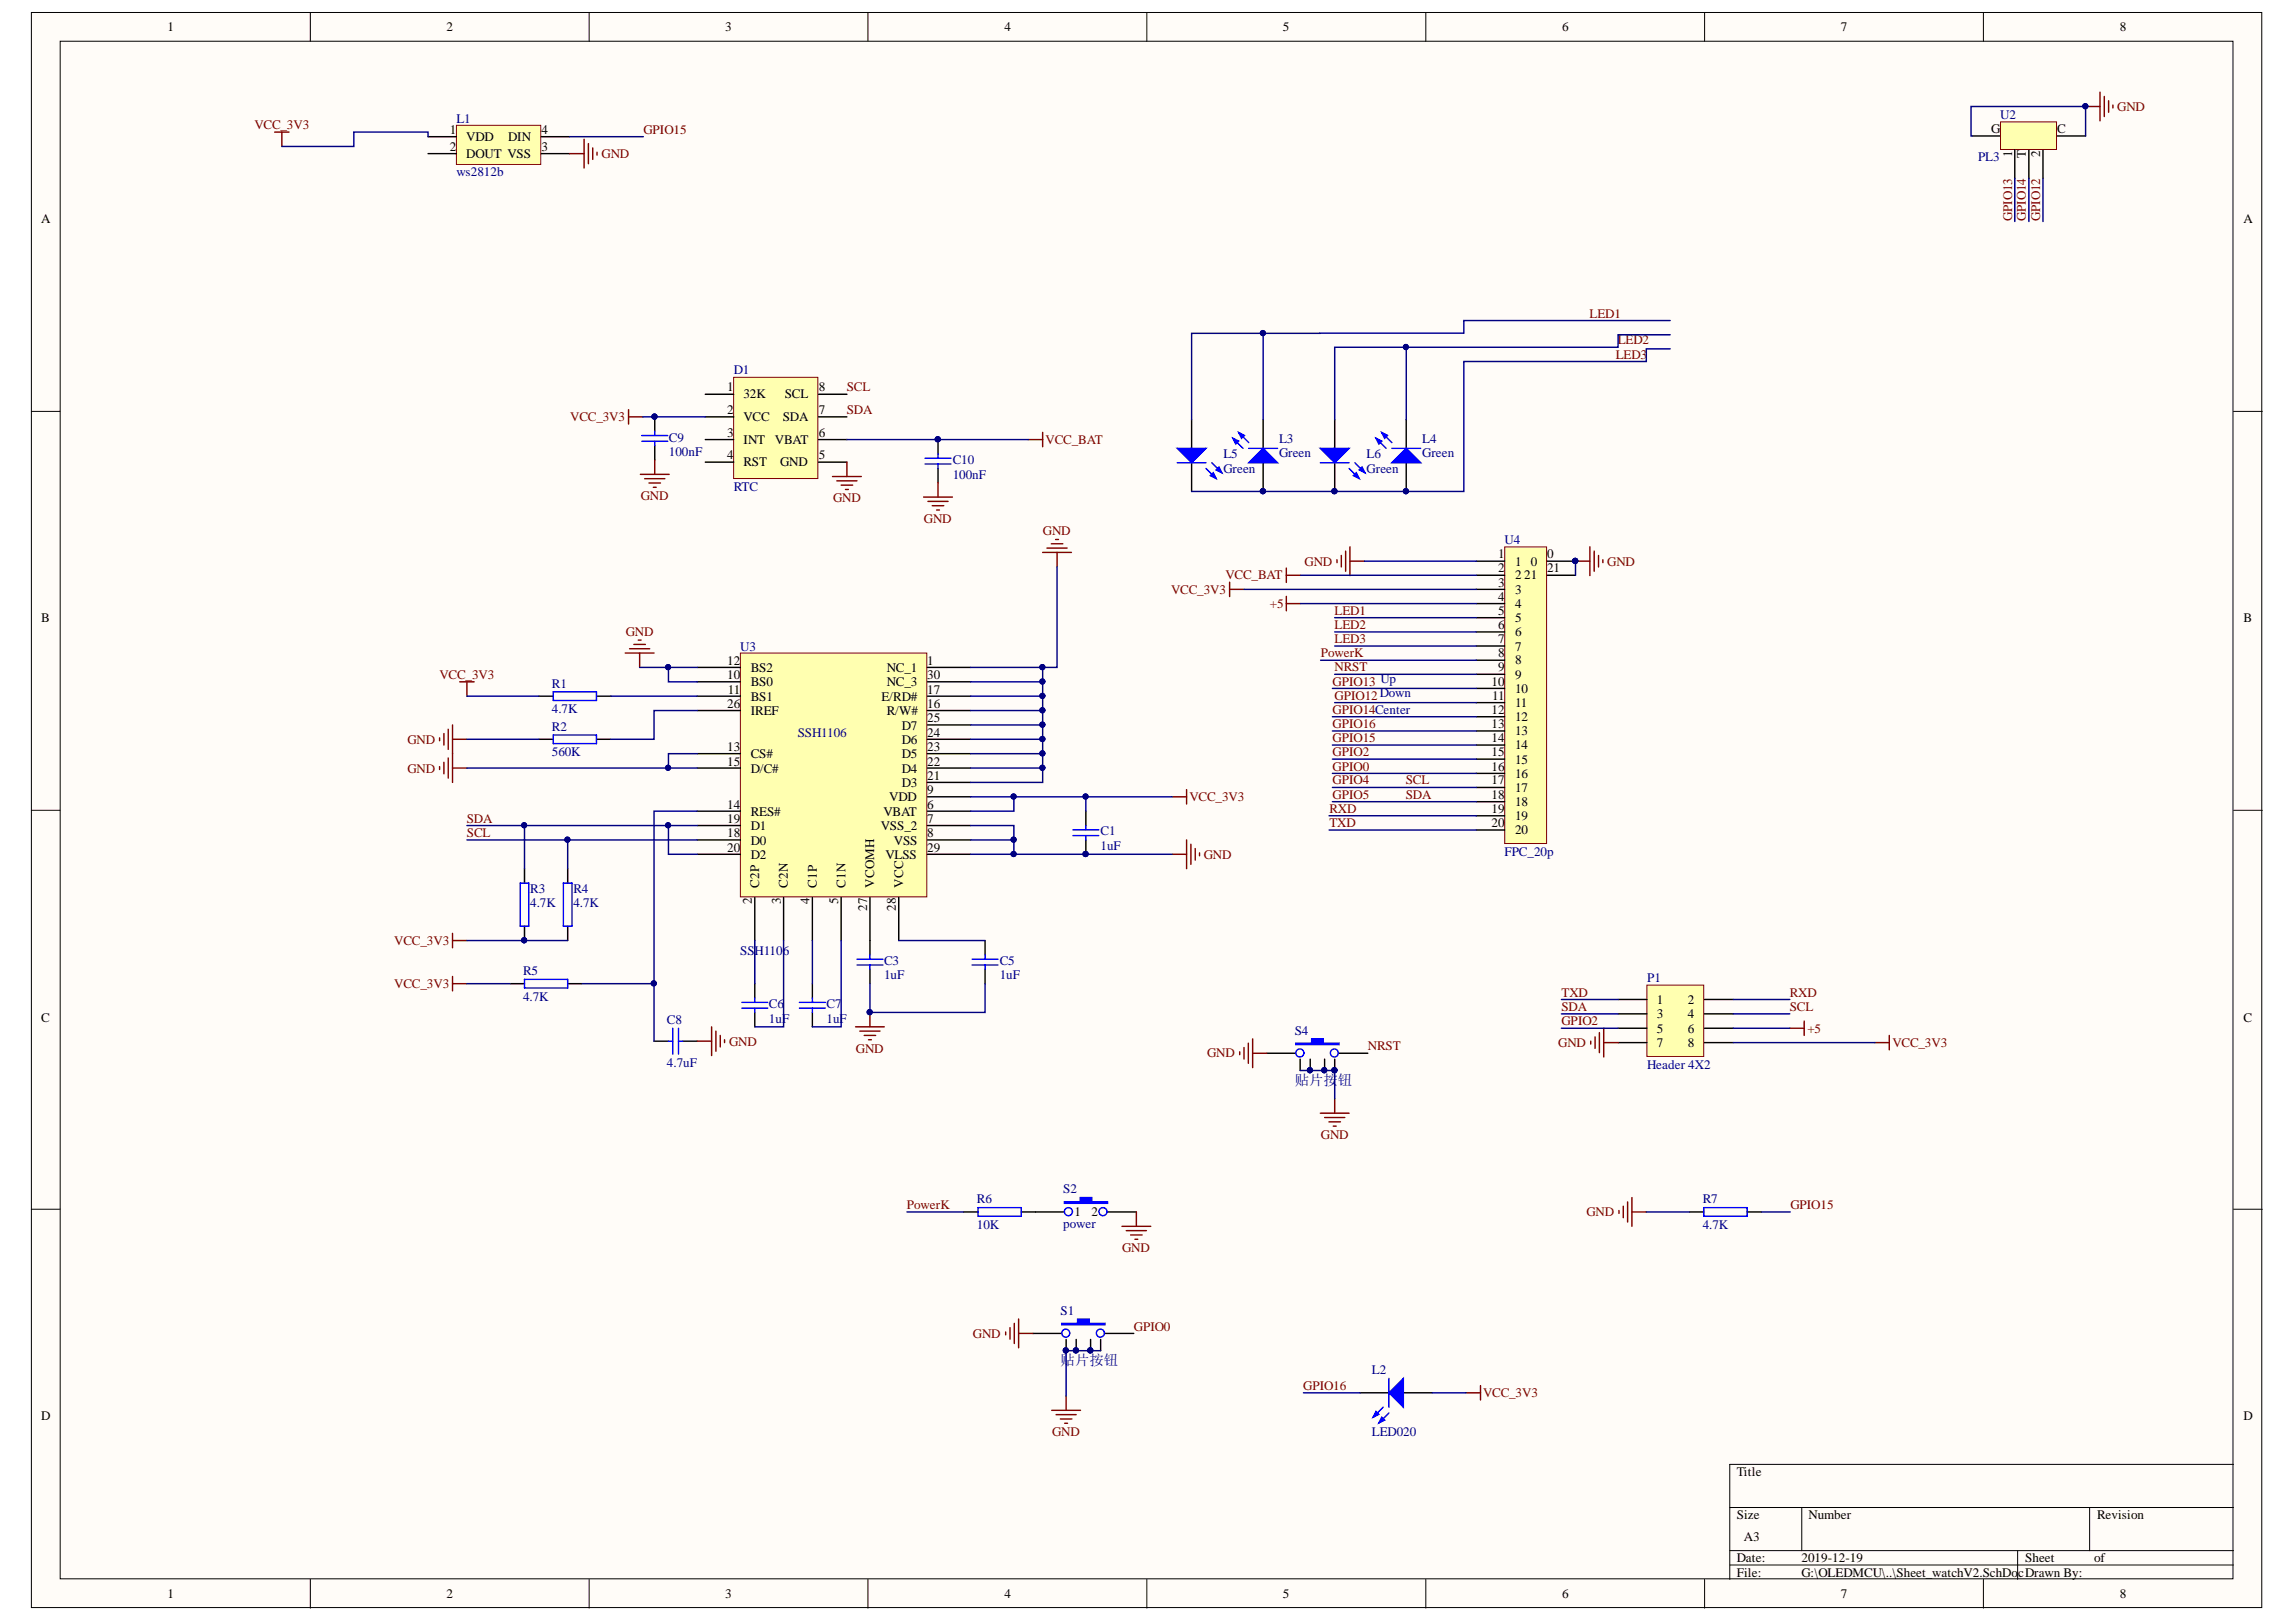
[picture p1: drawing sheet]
<svg xmlns="http://www.w3.org/2000/svg" width="297mm" height="210mm" viewBox="0 0 297 210" stroke-linecap="round" stroke-linejoin="round" font-family="sans-serif">
<defs><g id="words">
<g font-size="1.9" fill="#000080">
<text x="167.5" y="140.4">贴片按钮</text>
<text x="137.2" y="176.7">贴片按钮</text>
</g>
<g font-size="1.7">
<text x="21.7" y="4.1">1</text>
<text x="57.8" y="4.1">2</text>
<text x="93.8" y="4.1">3</text>
<text x="129.9" y="4.1">4</text>
<text x="166" y="4.1">5</text>
<text x="202.1" y="4.1">6</text>
<text x="238.1" y="4.1">7</text>
<text x="274.3" y="4.1">8</text>
<text x="58.2" y="17.3">1</text>
<text x="70" y="17.3">4</text>
<text x="257.6" y="17.2">G</text>
<text x="266.1" y="17.2">C</text>
<text x="58.2" y="19.5">2</text>
<text x="60.3" y="18.3">VDD</text>
<text x="60.3" y="20.4">DOUT VSS</text>
<text x="65.7" y="18.3">DIN</text>
<text x="70" y="19.5">3</text>
<text x="260.3" y="20.3" transform="rotate(-90 260.3 20.3)">1</text>
<text x="262.1" y="20.4" transform="rotate(-90 262.1 20.4)">T</text>
<text x="263.9" y="20.3" transform="rotate(-90 263.9 20.3)">2</text>
<text x="5.3" y="28.9">A</text>
<text x="290.2" y="28.9">A</text>
<text x="94.1" y="50.6">1</text>
<text x="94.1" y="53.6">2</text>
<text x="96.2" y="51.6">32K</text>
<text x="101.5" y="51.6">SCL</text>
<text x="105.9" y="53.6">7</text>
<text x="105.9" y="50.6">8</text>
<text x="94.1" y="56.5">3</text>
<text x="94.1" y="59.4">4</text>
<text x="96.2" y="54.5">VCC</text>
<text x="96.2" y="57.5">INT</text>
<text x="100.2" y="57.5">VBAT</text>
<text x="101.3" y="54.5">SDA</text>
<text x="105.9" y="59.4">5</text>
<text x="105.9" y="56.5">6</text>
<text x="96.2" y="60.3">RST</text>
<text x="100.9" y="60.3">GND</text>
<text x="193.8" y="72.3">1</text>
<text x="193.8" y="74">2</text>
<text x="193.8" y="75.9">3</text>
<text x="193.8" y="77.8">4</text>
<text x="196" y="73.2">1</text>
<text x="196" y="75">2</text>
<text x="196" y="76.8">3</text>
<text x="197.2" y="75">21</text>
<text x="198" y="73.2">0</text>
<text x="200.2" y="72.3">0</text>
<text x="200.2" y="74">21</text>
<text x="5.3" y="80.6">B</text>
<text x="193.8" y="79.5">5</text>
<text x="193.8" y="81.4">6</text>
<text x="193.8" y="83.3">7</text>
<text x="196" y="78.7">4</text>
<text x="196" y="80.5">5</text>
<text x="196" y="82.3">6</text>
<text x="290.2" y="80.6">B</text>
<text x="94.1" y="86">12</text>
<text x="94.1" y="87.9">10</text>
<text x="94.2" y="89.8">11</text>
<text x="97.1" y="87">BS2</text>
<text x="97.1" y="88.8">BS0</text>
<text x="114.7" y="87">NC_1</text>
<text x="114.7" y="88.8">NC_3</text>
<text x="120" y="86">1</text>
<text x="120" y="87.9">30</text>
<text x="120" y="89.8">17</text>
<text x="193" y="88.8">10</text>
<text x="193.8" y="85">8</text>
<text x="193.8" y="86.9">9</text>
<text x="196" y="84.2">7</text>
<text x="196" y="86">8</text>
<text x="196" y="87.8">9</text>
<text x="196" y="89.7">10</text>
<text x="94.1" y="91.6">26</text>
<text x="97.1" y="90.7">BS1</text>
<text x="97.1" y="92.6">IREF</text>
<text x="114" y="90.7">E/RD#</text>
<text x="114.7" y="92.6">R/W#</text>
<text x="116.7" y="94.4">D7</text>
<text x="120" y="91.6">16</text>
<text x="120" y="93.5">25</text>
<text x="120" y="95.3">24</text>
<text x="193" y="92.4">12</text>
<text x="193" y="94.2">13</text>
<text x="193" y="90.5">11</text>
<text x="196" y="91.5">11</text>
<text x="196" y="93.3">12</text>
<text x="196" y="95.2">13</text>
<text x="94.1" y="97.2">13</text>
<text x="94.1" y="99.1">15</text>
<text x="97.1" y="98.1">CS#</text>
<text x="97.1" y="100">D/C#</text>
<text x="116.7" y="96.3">D6</text>
<text x="116.7" y="98.1">D5</text>
<text x="116.7" y="100">D4</text>
<text x="116.7" y="101.9">D3</text>
<text x="120" y="97.2">23</text>
<text x="120" y="99.1">22</text>
<text x="120" y="100.9">21</text>
<text x="193" y="96">14</text>
<text x="193" y="97.9">15</text>
<text x="193" y="99.7">16</text>
<text x="193" y="101.5">17</text>
<text x="196" y="97">14</text>
<text x="196" y="98.8">15</text>
<text x="196" y="100.7">16</text>
<text x="94.1" y="104.6">14</text>
<text x="94.1" y="106.5">19</text>
<text x="97.1" y="105.6">RES#</text>
<text x="97.1" y="107.4">D1</text>
<text x="114" y="107.4">VSS_2</text>
<text x="114.3" y="105.6">VBAT</text>
<text x="115" y="103.7">VDD</text>
<text x="120" y="106.5">7</text>
<text x="120" y="102.8">9</text>
<text x="120" y="104.6">6</text>
<text x="193" y="103.4">18</text>
<text x="193" y="105.2">19</text>
<text x="193" y="107">20</text>
<text x="196" y="102.4">17</text>
<text x="196" y="104.3">18</text>
<text x="196" y="106.2">19</text>
<text x="196" y="107.9">20</text>
<text x="94.1" y="108.4">18</text>
<text x="94.1" y="110.2">20</text>
<text x="97.1" y="109.3">D0</text>
<text x="97.1" y="111.2">D2</text>
<text x="114.5" y="111.2">VLSS</text>
<text x="115.6" y="109.3">VSS</text>
<text x="120" y="108.4">8</text>
<text x="120" y="110.2">29</text>
<text x="97.3" y="117" transform="rotate(-90 97.3 117)">2</text>
<text x="98.2" y="114.9" transform="rotate(-90 98.2 114.9)">C2P</text>
<text x="101" y="117" transform="rotate(-90 101 117)">3</text>
<text x="101.9" y="114.9" transform="rotate(-90 101.9 114.9)">C2N</text>
<text x="104.7" y="117" transform="rotate(-90 104.7 117)">4</text>
<text x="105.7" y="114.9" transform="rotate(-90 105.7 114.9)">C1P</text>
<text x="108.5" y="117" transform="rotate(-90 108.5 117)">5</text>
<text x="109.4" y="114.9" transform="rotate(-90 109.4 114.9)">C1N</text>
<text x="112.2" y="117.8" transform="rotate(-90 112.2 117.8)">27</text>
<text x="113.1" y="114.9" transform="rotate(-90 113.1 114.9)">VCOMH</text>
<text x="115.9" y="117.8" transform="rotate(-90 115.9 117.8)">28</text>
<text x="116.8" y="114.9" transform="rotate(-90 116.8 114.9)">VCC</text>
<text x="214.4" y="129.9">1</text>
<text x="214.4" y="131.8">3</text>
<text x="218.3" y="129.9">2</text>
<text x="218.3" y="131.8">4</text>
<text x="5.3" y="132.2">C</text>
<text x="214.4" y="133.6">5</text>
<text x="214.4" y="135.5">7</text>
<text x="218.3" y="133.6">6</text>
<text x="218.3" y="135.5">8</text>
<text x="290.2" y="132.2">C</text>
<text x="139" y="157.4">1</text>
<text x="141.2" y="157.4">2</text>
<text x="5.3" y="183.8">D</text>
<text x="290.2" y="183.8">D</text>
<text x="224.7" y="191">Title</text>
<text x="224.7" y="196.6">Size</text>
<text x="234" y="196.6">Number</text>
<text x="271.3" y="196.6">Revision</text>
<text x="224.7" y="202.2">Date:</text>
<text x="225.6" y="199.4">A3</text>
<text x="233.1" y="202.2">2019-12-19</text>
<text x="262" y="202.2">Sheet</text>
<text x="270.9" y="202.2">of</text>
<text x="21.7" y="206.8">1</text>
<text x="57.8" y="206.8">2</text>
<text x="93.8" y="206.8">3</text>
<text x="129.9" y="206.8">4</text>
<text x="166" y="206.8">5</text>
<text x="202.1" y="206.8">6</text>
<text x="224.7" y="204.1">File:</text>
<text x="233.1" y="204.1">G:\OLEDMCU\..\Sheet_watchV2.SchDocDrawn By:</text>
<text x="238.1" y="206.8">7</text>
<text x="274.3" y="206.8">8</text>
</g>
<g font-size="1.7" fill="#800000">
<text x="32.9" y="16.7">VCC_3V3</text>
<text x="83.2" y="17.3">GPIO15</text>
<text x="273.9" y="14.4">GND</text>
<text x="77.8" y="20.4">GND</text>
<text x="260.3" y="28.6" transform="rotate(-90 260.3 28.6)">GPIO13</text>
<text x="262.1" y="28.6" transform="rotate(-90 262.1 28.6)">GPIO14</text>
<text x="263.9" y="28.6" transform="rotate(-90 263.9 28.6)">GPIO12</text>
<text x="205.7" y="41.2">LED1</text>
<text x="209" y="46.4">LED3</text>
<text x="209.3" y="44.5">LED2</text>
<text x="109.6" y="53.6">SDA</text>
<text x="109.6" y="50.6">SCL</text>
<text x="73.8" y="54.5">VCC_3V3</text>
<text x="135.3" y="57.5">VCC_BAT</text>
<text x="82.9" y="64.7">GND</text>
<text x="107.8" y="65">GND</text>
<text x="119.5" y="67.7">GND</text>
<text x="134.9" y="69.2">GND</text>
<text x="151.5" y="76.8">VCC_3V3</text>
<text x="158.5" y="75">VCC_BAT</text>
<text x="168.8" y="73.2">GND</text>
<text x="207.9" y="73.2">GND</text>
<text x="81" y="82.3">GND</text>
<text x="164.3" y="78.7">+5</text>
<text x="172.7" y="79.5">LED1</text>
<text x="172.7" y="81.4">LED2</text>
<text x="172.7" y="83.3">LED3</text>
<text x="56.8" y="87.9">VCC_3V3</text>
<text x="170.9" y="85">PowerK</text>
<text x="172.4" y="88.8">GPIO13 Up</text>
<text x="172.7" y="86.9">NRST</text>
<text x="172.4" y="94.2">GPIO16</text>
<text x="172.4" y="92.4">GPIO14Center</text>
<text x="172.7" y="90.5">GPIO12Down</text>
<text x="52.7" y="96.3">GND</text>
<text x="52.7" y="100">GND</text>
<text x="172.4" y="101.5">GPIO4</text>
<text x="172.4" y="99.7">GPIO0</text>
<text x="172.4" y="97.9">GPIO2</text>
<text x="172.4" y="96">GPIO15</text>
<text x="181.9" y="101.5">SCL</text>
<text x="60.4" y="106.5">SDA</text>
<text x="153.9" y="103.7">VCC_3V3</text>
<text x="172" y="107">TXD</text>
<text x="172" y="105.2">RXD</text>
<text x="172.4" y="103.4">GPIO5</text>
<text x="181.9" y="103.4">SDA</text>
<text x="60.4" y="108.4">SCL</text>
<text x="155.7" y="111.2">GND</text>
<text x="51" y="122.3">VCC_3V3</text>
<text x="51" y="127.9">VCC_3V3</text>
<text x="202" y="129">TXD</text>
<text x="202" y="130.8">SDA</text>
<text x="231.5" y="129">RXD</text>
<text x="231.5" y="130.8">SCL</text>
<text x="94.3" y="135.3">GND</text>
<text x="110.7" y="136.3">GND</text>
<text x="156.2" y="136.8">GND</text>
<text x="177" y="135.9">NRST</text>
<text x="201.6" y="135.5">GND</text>
<text x="202" y="132.7">GPIO2</text>
<text x="233.8" y="133.6">+5</text>
<text x="244.8" y="135.5">VCC_3V3</text>
<text x="170.9" y="147.4">GND</text>
<text x="117.3" y="156.5">PowerK</text>
<text x="205.2" y="157.4">GND</text>
<text x="231.6" y="156.5">GPIO15</text>
<text x="145.2" y="162">GND</text>
<text x="125.9" y="173.1">GND</text>
<text x="146.7" y="172.2">GPIO0</text>
<text x="168.6" y="179.9">GPIO16</text>
<text x="136.1" y="185.9">GND</text>
<text x="191.9" y="180.8">VCC_3V3</text>
</g>
<g font-size="1.7" fill="#000080">
<text x="59" y="15.9">L1</text>
<text x="258.8" y="15.4">U2</text>
<text x="59" y="22.8">ws2812b</text>
<text x="255.9" y="20.9">PL3</text>
<text x="94.9" y="48.4">D1</text>
<text x="86.5" y="57.1">C9</text>
<text x="86.5" y="59">100nF</text>
<text x="158.3" y="59.3">L5</text>
<text x="165.5" y="57.3">L3</text>
<text x="165.5" y="59.2">Green</text>
<text x="176.8" y="59.3">L6</text>
<text x="184" y="57.3">L4</text>
<text x="184" y="59.2">Green</text>
<text x="94.9" y="63.5">RTC</text>
<text x="123.3" y="60.1">C10</text>
<text x="123.3" y="62">100nF</text>
<text x="158.3" y="61.2">Green</text>
<text x="176.8" y="61.2">Green</text>
<text x="194.7" y="70.4">U4</text>
<text x="71.4" y="89">R1</text>
<text x="95.8" y="84.2">U3</text>
<text x="71.4" y="92.3">4.7K</text>
<text x="71.4" y="94.6">R2</text>
<text x="103.2" y="95.3">SSH1106</text>
<text x="71.4" y="97.9">560K</text>
<text x="142.4" y="108.1">C1</text>
<text x="142.4" y="110">1uF</text>
<text x="194.7" y="110.7">FPC_20p</text>
<text x="68.6" y="115.5">R3</text>
<text x="68.6" y="117.4">4.7K</text>
<text x="74.2" y="115.5">R4</text>
<text x="74.2" y="117.4">4.7K</text>
<text x="95.8" y="123.6">SSH1106</text>
<text x="114.4" y="124.8">C3</text>
<text x="129.3" y="124.8">C5</text>
<text x="67.7" y="126.2">R5</text>
<text x="67.7" y="129.5">4.7K</text>
<text x="99.5" y="130.4">C6</text>
<text x="106.9" y="130.4">C7</text>
<text x="114.4" y="126.7">1uF</text>
<text x="129.3" y="126.7">1uF</text>
<text x="213.1" y="127.1">P1</text>
<text x="86.3" y="132.5">C8</text>
<text x="99.5" y="132.4">1uF</text>
<text x="106.9" y="132.4">1uF</text>
<text x="167.5" y="133.9">S4</text>
<text x="86.3" y="138.1">4.7uF</text>
<text x="213.1" y="138.3">Header 4X2</text>
<text x="126.4" y="155.7">R6</text>
<text x="137.6" y="154.4">S2</text>
<text x="220.3" y="155.7">R7</text>
<text x="126.4" y="159.1">10K</text>
<text x="137.6" y="158.9">power</text>
<text x="220.3" y="159.1">4.7K</text>
<text x="137.2" y="170.2">S1</text>
<text x="177.5" y="177.8">L2</text>
<text x="177.5" y="185.8">LED020</text>
</g>
</g></defs>
<g fill="#fffcf8" stroke="#000" stroke-width=".13">
<path d="M4.1 1.6h288.5v206.4h-288.5z"/>
<path d="M7.8 5.3h281.1v199h-281.1z"/>
</g>
<g fill="none" stroke="#000" stroke-width=".13">
<path d="M40.1 1.6v3.7M76.2 1.6v3.7M112.3 1.6v3.7M148.4 1.6v3.7M184.5 1.6v3.7M220.5 1.6v3.7M256.6 1.6v3.7M4.1 53.2h3.7M289 53.2h3.7M4.1 104.9h3.7M289 104.9h3.7M4.1 156.5h3.7"/>
<path d="M289 156.5h3.7M223.8 195.1h65.2M233.1 195.1v5.6M270.3 195.1v5.6M289 189.5h-65.2v14.9M40.1 204.4v3.7M76.2 204.4v3.7M112.3 204.4v3.7M148.4 204.4v3.7M184.5 204.4v3.7M220.5 204.4v3.7M223.8 200.7h65.2"/>
<path d="M223.8 202.5h65.2M256.6 204.4v3.7M261 200.7v3.7"/>
</g>
<path d="M95.8 84.5h24.1v31.6h-24.1z" fill="#ffffb0" stroke="#800000" stroke-width=".13"/>
<g fill="none" stroke="#000" stroke-width=".19">
<path d="M69.7 90.1h1.9M69.7 95.7h1.9M77.2 90.1h1.8M77.2 95.7h1.8M90.2 86.4h5.6M90.2 88.2h5.6M90.2 90.1h5.6M90.2 92h5.6M90.2 97.5h5.6M90.2 99.4h5.6M120 86.4h5.6M120 88.2h5.6"/>
<path d="M120 90.1h5.6M120 92h5.6M120 97.5h5.6M120 99.4h5.6M120 93.8h5.6M120 95.7h5.6M67.9 112.4v1.9M67.9 119.9v1.8M73.4 112.4v1.9M73.4 119.9v1.8M90.2 105h5.6M90.2 106.8h5.6"/>
<path d="M90.2 108.7h5.6M90.2 110.6h5.6M97.6 116.1v5.6M101.4 116.1v5.6M105.1 116.1v5.6M108.8 116.1v5.6M112.5 116.1v7.5M116.3 116.1v5.6M120 105h5.6M120 106.8h5.6M120 108.7h5.6M120 110.6h5.6"/>
<path d="M120 101.3h5.6M120 103.1h5.6M140.5 105v1.8M140.5 108.7v1.9M66 127.3h1.9M73.4 127.3h1.9M84.6 134.7h1.9M88.3 134.7h1.9M97.6 127.3v1.9M97.6 131v1.9M105.1 127.3v1.9M105.1 131v1.9"/>
<path d="M112.5 125.4v1.9M127.4 121.7v1.9M127.4 125.4v1.9"/>
</g>
<g fill="none" stroke="#800000" stroke-width=".19">
<path d="M134.9 71.5h3.7M135.4 70.9h2.7M136 70.4h1.5M136.6 69.8h.3M136.8 71.5v1.8M56.9 95.5v.4M56.9 99.2v.4M57.4 94.9v1.5M57.4 98.6v1.5M58 94.4v2.6M58 98.1v2.6M58.5 93.8v7.5"/>
<path d="M58.5 95.7h1.9M58.5 99.4h1.9M59.5 88.2h1.8M60.4 88.2v1.9M80.9 84.5h3.7M81.4 84h2.7M82 83.4h1.5M82.6 82.8h.3M82.8 84.5v1.9M151.6 103.1h1.9M151.6 110.6h1.9M153.5 102.2v1.8"/>
<path d="M153.5 108.7v3.7M154.1 109.3v2.6M154.6 109.8v1.5M155.2 110.4v.3M58.5 120.8v1.8M58.5 126.4v1.8M58.5 121.7h1.9M58.5 127.3h1.9M90.2 134.7h1.9M92.1 132.9v3.7M92.6 133.4v2.6M93.2 134v1.5"/>
<path d="M93.7 134.6v.3M110.7 132.9h3.7M111.2 133.4h2.6M111.8 134h1.5M112.4 134.6h.3M112.5 131v1.9"/>
</g>
<g fill="#000080" stroke="#000080" stroke-width=".13">
<circle cx="140.4" cy="110.5" r=".34"/>
<circle cx="112.5" cy="131" r=".34"/>
<circle cx="67.8" cy="121.7" r=".33"/>
</g>
<g fill="none" stroke="#00f" stroke-width=".19">
<path d="M71.6 89.5h5.6v1.1h-5.6zM71.6 95.1h5.6v1.1h-5.6zM67.3 114.3h1.1v5.6h-1.1zM72.9 114.3h1.1v5.6h-1.1zM138.8 108.1h3.4M138.8 107.4h3.4M140.5 106.8v.6M140.5 108.1v.6M67.9 126.7h5.5v1.2h-5.5zM86.5 134.7h.5M87 133.1v3.3M87.8 134.7h.5"/>
<path d="M87.8 133.1v3.3M96 130.5h3.3M96 129.7h3.3M97.6 129.2v.5M97.6 130.5v.5M103.4 130.5h3.4M103.4 129.7h3.4M105.1 129.2v.5M105.1 130.5v.5M110.9 124.9h3.3M110.9 124.1h3.3M112.5 123.6v.5"/>
<path d="M112.5 124.9v.5M125.8 124.9h3.3M125.8 124.1h3.3M127.4 123.6v.5M127.4 124.9v.5"/>
</g>
<path d="M94.9 48.8h10.9v13.1h-10.9z" fill="#ffffb0" stroke="#800000" stroke-width=".13"/>
<path d="M91.2 51h3.7M91.2 53.9h3.7M91.2 56.9h3.7M91.2 59.8h3.7M105.9 51h3.7M105.9 53.9h3.7M105.9 56.9h3.7M105.9 59.8h3.7M133.6 172.6h3.8M143 172.6h3.7" fill="none" stroke="#000" stroke-width=".19"/>
<path d="M81.3 53v1.9M81.3 53.9h1.9M109.6 59.8v1.9M107.7 61.7h3.7M108.3 62.2h2.6M108.8 62.8h1.5M109.4 63.3h.4" fill="none" stroke="#800000" stroke-width=".19"/>
<path d="M137.4 171.3h2v-.6h1.5v.6h2.1v.1h-5.6z" fill-rule="evenodd" fill="#00f"/>
<g fill="none" stroke="#00f" stroke-width=".19">
<path d="M137.4 171.3h2v-.6h1.5v.6h2.1v.1h-5.6z"/>
<circle cx="137.9" cy="172.5" r=".52"/>
<circle cx="142.4" cy="172.5" r=".52"/>
</g>
<path d="M137.9 173.3v1.5M139.2 173.3v1.5M141.1 173.3v1.5M142.4 173.3v1.5" fill="none" stroke="#000" stroke-width=".19"/>
<g fill="#000080" stroke="#000080" stroke-width=".13">
<circle cx="137.9" cy="174.8" r=".33"/>
<circle cx="139.2" cy="174.8" r=".34"/>
<circle cx="141.1" cy="174.8" r=".34"/>
</g>
<path d="M130.1 172.4v.3M130.7 171.8v1.5M131.2 171.3v2.6M131.8 170.7v3.7M131.8 172.6h1.8M136.1 182.5h3.7M136.6 183.1h2.6M137.2 183.6h1.5M137.7 184.2h.4M137.9 180.7v1.8" fill="none" stroke="#800000" stroke-width=".19"/>
<path d="M59 16.2h11v5.1h-11z" fill="#ffffb0" stroke="#800000" stroke-width=".13"/>
<path d="M55.4 17.7h3.6M55.4 19.9h3.6M70 17.7h3.7M70 19.9h3.7M176 180.2h3.7M181.6 180.2h3.7" fill="none" stroke="#000" stroke-width=".19"/>
<path d="M35.5 17.1h1.9M36.5 17.1v1.9M73.7 19.9h1.9M75.6 18v3.7M76.1 18.6v2.6M76.7 19.1v1.5M77.2 19.7v.4" fill="none" stroke="#800000" stroke-width=".19"/>
<path d="M179.7 180.2l1.9-1.8v3.7z" fill="#00f"/>
<path d="M178.9 182.1l-1.3 1.3M179.7 180.2l1.9-1.8v3.7zM179.7 182.8l-1.3 1.3" fill="none" stroke="#00f" stroke-width=".19"/>
<path d="M178 182.7l.4 .3-.8 .4z" fill="#00f"/>
<path d="M178 182.7l.4 .3-.8 .4z" fill="none" stroke="#00f" stroke-width=".19"/>
<path d="M178.8 183.4l.3 .4-.7 .3z" fill="#00f"/>
<path d="M179.7 178.4v3.7M178.8 183.4l.3 .4-.7 .3z" fill="none" stroke="#00f" stroke-width=".19"/>
<path d="M191.5 179.3v1.9M189.7 180.2h1.8" fill="none" stroke="#800000" stroke-width=".19"/>
<path d="M255.1 17.6h3.7" fill="none" stroke="#000" stroke-width=".19"/>
<path d="M258.8 15.8h7.3v3.5h-7.3z" fill="#ffffb0" stroke="#800000" stroke-width=".13"/>
<path d="M260.7 19.4v3.7M262.5 19.4v3.7M264.3 19.4v3.7M266.1 17.6h3.7" fill="none" stroke="#000" stroke-width=".19"/>
<path d="M269.8 13.8h1.9M271.7 11.9v3.7M272.2 12.5v2.6M272.8 13v1.5M273.4 13.6v.4" fill="none" stroke="#800000" stroke-width=".19"/>
<circle cx="269.8" cy="13.7" r=".34" fill="#000080" stroke="#000080" stroke-width=".13"/>
<path d="M213.1 127.5h7.3v9.2h-7.3z" fill="#ffffb0" stroke="#800000" stroke-width=".13"/>
<g fill="none" stroke="#000" stroke-width=".19">
<path d="M84.7 53.9v1.9M84.7 57.7v1.8M121.4 56.9v1.8M121.4 60.6v1.9M209.3 129.3h3.8M209.3 131.2h3.8M209.3 133.1h3.8M209.3 134.9h3.8M220.5 129.3h3.7M220.5 131.2h3.7M220.5 133.1h3.7M220.5 134.9h3.7"/>
<path d="M134 156.8h3.7M143.3 156.8h3.7"/>
</g>
<g fill="none" stroke="#800000" stroke-width=".19">
<path d="M84.7 59.5v1.9M82.8 61.4h3.8M83.4 61.9h2.6M84 62.5h1.5M84.5 63.1h.4M119.5 64.3h3.7M120.1 64.9h2.6M120.6 65.4h1.5M121.2 66h.3M121.4 62.5v1.8M205.8 134.7v.4M206.4 134.2v1.5"/>
<path d="M206.9 133.6v2.6M207.5 133.1v3.7M207.5 134.9h1.8M231.6 133.1h1.8M233.4 132.1v1.9M242.6 134.9h1.8M244.4 134v1.9"/>
</g>
<g fill="#000080" stroke="#000080" stroke-width=".13">
<circle cx="84.7" cy="53.9" r=".34"/>
<circle cx="121.3" cy="56.8" r=".34"/>
</g>
<path d="M83 57.1h3.4M83 56.4h3.4M84.7 55.8v.6M84.7 57.1v.6M119.7 59.3h3.3M121.4 58.7v.6M119.7 60h3.3M121.4 60v.6" fill="none" stroke="#00f" stroke-width=".19"/>
<path d="M137.7 155.5h2.1v-.5h1.4v.5h2.1v.2h-5.6z" fill-rule="evenodd" fill="#00f"/>
<g fill="none" stroke="#00f" stroke-width=".19">
<path d="M126.5 156.3h5.6v1.1h-5.6zM137.7 155.5h2.1v-.5h1.4v.5h2.1v.2h-5.6zM220.4 156.3h5.6v1.1h-5.6z"/>
<circle cx="138.2" cy="156.8" r=".52"/>
<circle cx="142.7" cy="156.8" r=".52"/>
</g>
<path d="M133 56.9h1.9M134.9 56v1.8M145.2 158.7h3.7M145.7 159.3h2.6M146.3 159.8h1.5M147 156.8v1.9M209.4 156.7v.3M210 156.1v1.5M210.6 155.5v2.6M211.1 155v3.7M211.1 156.8h1.9M146.8 160.4h.4" fill="none" stroke="#800000" stroke-width=".19"/>
<path d="M154.2 54.3v3.7M154.2 59.9v3.7M124.7 156.8h1.8M132.1 156.8h1.9M218.6 156.8h1.8M226 156.8h1.9" fill="none" stroke="#000" stroke-width=".19"/>
<path d="M152.3 58h3.7l-1.8 1.9z" fill="#00f"/>
<path d="M152.3 58h3.7l-1.8 1.9zM156.8 59.9l1.3 1.3M156 60.6l1.3 1.3" fill="none" stroke="#00f" stroke-width=".19"/>
<path d="M156.6 61.6l.4-.4 .3 .7z" fill="#00f"/>
<path d="M156.6 61.6l.4-.4 .3 .7z" fill="none" stroke="#00f" stroke-width=".19"/>
<path d="M157.3 60.8l.4-.4 .4 .8z" fill="#00f"/>
<path d="M152.3 59.9h3.7M157.3 60.8l.4-.4 .4 .8z" fill="none" stroke="#00f" stroke-width=".19"/>
<path d="M163.4 54.3v3.7M163.4 59.9v3.7" fill="none" stroke="#000" stroke-width=".19"/>
<circle cx="163.4" cy="63.6" r=".34" fill="#000080" stroke="#000080" stroke-width=".13"/>
<path d="M161.6 59.9l1.8-1.9 1.9 1.9z" fill="#00f"/>
<path d="M159.5 56.7l1.3 1.3M160.3 56l1.3 1.3M161.6 59.9l1.8-1.9 1.9 1.9z" fill="none" stroke="#00f" stroke-width=".19"/>
<path d="M160.3 56l.7 .3-.4 .4z" fill="#00f"/>
<path d="M160.3 56l.7 .3-.4 .4z" fill="none" stroke="#00f" stroke-width=".19"/>
<path d="M159.5 56.7l.8 .4-.4 .4z" fill="#00f"/>
<path d="M159.5 56.7l.8 .4-.4 .4zM161.6 58h3.7" fill="none" stroke="#00f" stroke-width=".19"/>
<g fill="#000080" stroke="#000080" stroke-width=".13">
<circle cx="163.4" cy="63.6" r=".34"/>
<circle cx="172.6" cy="63.6" r=".34"/>
</g>
<path d="M172.7 54.3v3.7M172.7 59.9v3.7" fill="none" stroke="#000" stroke-width=".19"/>
<path d="M170.8 58h3.7l-1.8 1.9z" fill="#00f"/>
<path d="M170.8 58h3.7l-1.8 1.9zM175.3 59.9l1.3 1.3M174.5 60.6l1.3 1.3" fill="none" stroke="#00f" stroke-width=".19"/>
<path d="M175.1 61.6l.4-.4 .3 .7z" fill="#00f"/>
<path d="M175.1 61.6l.4-.4 .3 .7z" fill="none" stroke="#00f" stroke-width=".19"/>
<path d="M175.8 60.8l.4-.4 .4 .8z" fill="#00f"/>
<path d="M170.8 59.9h3.7M175.8 60.8l.4-.4 .4 .8z" fill="none" stroke="#00f" stroke-width=".19"/>
<g fill="#000080" stroke="#000080" stroke-width=".13">
<circle cx="172.6" cy="63.6" r=".34"/>
<circle cx="181.9" cy="63.6" r=".33"/>
</g>
<path d="M181.9 54.3v3.7M181.9 59.9v3.7" fill="none" stroke="#000" stroke-width=".19"/>
<path d="M180.1 59.9l1.8-1.9 1.9 1.9z" fill="#00f"/>
<path d="M178 56.7l1.3 1.3M178.8 56l1.3 1.3M180.1 59.9l1.8-1.9 1.9 1.9z" fill="none" stroke="#00f" stroke-width=".19"/>
<path d="M178.8 56l.7 .3-.4 .4z" fill="#00f"/>
<path d="M178.8 56l.7 .3-.4 .4z" fill="none" stroke="#00f" stroke-width=".19"/>
<path d="M178 56.7l.8 .4-.4 .4z" fill="#00f"/>
<path d="M178 56.7l.8 .4-.4 .4zM180.1 58h3.7" fill="none" stroke="#00f" stroke-width=".19"/>
<circle cx="181.9" cy="63.6" r=".33" fill="#000080" stroke="#000080" stroke-width=".13"/>
<path d="M194.7 70.8h5.4v38.4h-5.4z" fill="#ffffb0" stroke="#800000" stroke-width=".13"/>
<g fill="none" stroke="#000" stroke-width=".19">
<path d="M191 72.6h3.7M191 74.4h3.7M191 76.3h3.7M191 78.1h3.7M191 79.9h3.7M200.2 72.6h3.6M200.2 74.4h3.6M191 81.8h3.7M191 83.6h3.7M191 85.4h3.7M191 87.3h3.7M191 89.1h3.7"/>
<path d="M191 90.9h3.7M191 92.8h3.7M191 94.6h3.7M191 96.4h3.7M191 98.2h3.7M191 100.1h3.7M191 101.9h3.7M191 103.7h3.7M191 105.6h3.7M191 107.4h3.7M163.9 136.3h3.7M173.2 136.3h3.8"/>
</g>
<circle cx="203.8" cy="72.6" r=".34" fill="#000080" stroke="#000080" stroke-width=".13"/>
<g fill="none" stroke="#800000" stroke-width=".19">
<path d="M159.1 75.3v1.9M159.1 76.3h1.8M166.4 73.5v1.9M166.4 77.2v1.8M166.4 74.4h1.9M166.4 78.1h1.9M173 72.4v.4M173.5 71.9v1.5M174.1 71.3v2.6M174.6 70.8v3.7M174.6 72.6h1.9M203.8 72.6h1.9"/>
<path d="M205.7 70.8v3.7M206.2 71.3v2.6M206.8 71.9v1.5M207.4 72.4v.4"/>
</g>
<path d="M167.6 135h2.1v-.6h1.5v.6h2v.2h-5.6z" fill-rule="evenodd" fill="#00f"/>
<g fill="none" stroke="#00f" stroke-width=".19">
<path d="M167.6 135h2.1v-.6h1.5v.6h2v.2h-5.6z"/>
<circle cx="168.2" cy="136.3" r=".52"/>
<circle cx="172.6" cy="136.3" r=".52"/>
</g>
<path d="M168.2 137.1v1.4M169.5 137.1v1.4M171.4 137.1v1.4M172.7 137.1v1.4" fill="none" stroke="#000" stroke-width=".19"/>
<g fill="#000080" stroke="#000080" stroke-width=".13">
<circle cx="172.6" cy="138.5" r=".34"/>
<circle cx="169.5" cy="138.5" r=".33"/>
<circle cx="171.3" cy="138.5" r=".33"/>
<circle cx="134.9" cy="99.4" r=".34"/>
<circle cx="134.9" cy="97.5" r=".34"/>
<circle cx="134.9" cy="95.6" r=".34"/>
<circle cx="134.9" cy="93.8" r=".34"/>
<circle cx="134.9" cy="91.9" r=".34"/>
<circle cx="134.9" cy="90.1" r=".34"/>
<circle cx="134.9" cy="88.2" r=".34"/>
<circle cx="134.9" cy="86.3" r=".34"/>
<circle cx="131.1" cy="103.1" r=".34"/>
<circle cx="140.4" cy="103.1" r=".34"/>
<circle cx="131.1" cy="110.5" r=".34"/>
<circle cx="140.4" cy="110.5" r=".34"/>
<circle cx="131.1" cy="108.7" r=".34"/>
<circle cx="112.5" cy="131" r=".34"/>
<circle cx="86.4" cy="86.3" r=".33"/>
<circle cx="86.4" cy="99.4" r=".33"/>
<circle cx="86.4" cy="106.8" r=".33"/>
<circle cx="67.8" cy="106.8" r=".33"/>
<circle cx="73.4" cy="108.7" r=".34"/>
<circle cx="67.8" cy="121.7" r=".33"/>
<circle cx="84.6" cy="127.3" r=".34"/>
<circle cx="84.7" cy="53.9" r=".34"/>
<circle cx="141.1" cy="174.8" r=".34"/>
<circle cx="139.2" cy="174.8" r=".34"/>
<circle cx="137.9" cy="174.8" r=".33"/>
<circle cx="269.8" cy="13.7" r=".34"/>
<circle cx="121.3" cy="56.8" r=".34"/>
<circle cx="181.9" cy="44.9" r=".33"/>
<circle cx="181.9" cy="63.6" r=".33"/>
<circle cx="172.6" cy="63.6" r=".34"/>
<circle cx="163.4" cy="63.6" r=".34"/>
<circle cx="203.8" cy="72.6" r=".34"/>
<circle cx="163.4" cy="43.1" r=".34"/>
</g>
<path d="M160.4 136.1v.4M160.9 135.6v1.4M161.5 135v2.6M162.1 134.4v3.8M162.1 136.3h1.8M170.8 144.1h3.7M171.4 144.6h2.6M171.9 145.2h1.5M172.5 145.7h.4M172.7 142.2v1.9" fill="none" stroke="#800000" stroke-width=".19"/>
<g fill="none" stroke="#000080" stroke-width=".19">
<path d="M55.4 17.7v-.6h-9.6v1.9h-9.3M73.7 17.7h9.5M255.1 17.6h-.1v-3.8h14.8v3.8M260.7 23.1v5.6M262.5 23.1v5.6M264.3 23.1v5.6M83.2 53.9h8M109.6 56.9h23.4M163.4 43.1v11.2M181.9 44.9v9.4M216.1 45.1h-3.1v1.7h-23.6v16.8h-35.2M216.1 41.5h-26.7v1.6h-35.2v11.2"/>
<path d="M216.1 43.3h-6.8v1.6h-36.6v9.4M136.8 73.3v13.1h-1.9v14.9h-9.3M160.9 76.3h30.1M168.3 74.4h22.7M168.3 78.1h22.7M172.7 79.9h18.3M176.5 72.6h14.5M203.8 72.6v1.8M60.4 90.1h9.3M60.4 95.7h9.3M79 90.1h11.2M82.8 86.4h7.4"/>
<path d="M86.5 86.4v1.8h3.7M86.5 99.4h3.7M90.2 92h-5.6v3.7h-5.6M90.2 97.5h-3.7v1.9h-26.1M125.6 86.4h9.3M125.6 88.2h9.3M125.6 90.1h9.3M125.6 92h9.3M125.6 93.8h9.3M125.6 95.7h9.3M125.6 97.5h9.3M125.6 99.4h9.3"/>
<path d="M170.8 85.4h20.2M172.4 89.1h18.6M172.4 92.8h18.6M172.4 94.6h18.6M172.4 96.4h18.6M172.4 98.2h18.6M172.7 90.9h18.3M172.7 87.3h18.3M172.7 81.8h18.3M172.7 83.6h18.3M60.4 106.8h29.8M60.4 108.7h29.8"/>
<path d="M67.9 106.8v5.6M73.4 108.7v3.7M86.5 106.8v3.8h3.7M90.2 105h-5.6v22.3h-9.3M125.6 103.1h26M125.6 110.6h26M125.6 106.8h5.6v3.8M125.6 108.7h5.6M131.2 103.1v1.9h-5.6M140.5 103.1v1.9M171.9 107.4h19.1M171.9 105.6h19.1"/>
<path d="M172.4 101.9h18.6M172.4 103.7h18.6M172.4 100.1h18.6M60.4 121.7h13M60.4 127.3h5.6M84.6 127.3v7.4M97.6 121.7v5.6M101.4 121.7v11.2h-3.8M105.1 121.7v5.6M108.8 121.7v11.2h-3.7M112.5 127.3v3.7h14.9v-3.7M116.3 121.7h11.1"/>
<path d="M168.2 138.5h4.5v3.7M202 129.3h7.3M202 131.2h7.3M202 133.1h7.3M224.2 129.3h7.4M224.2 131.2h7.4M224.2 133.1h7.4M224.2 134.9h18.4M117.3 156.8h7.4M213 156.8h5.6M227.9 156.8h3.7M142.4 174.8h-4.5v5.9"/>
<path d="M168.6 180.2h7.4M185.3 180.2h4.4"/>
</g>
<use href="#words"/>
</svg>
